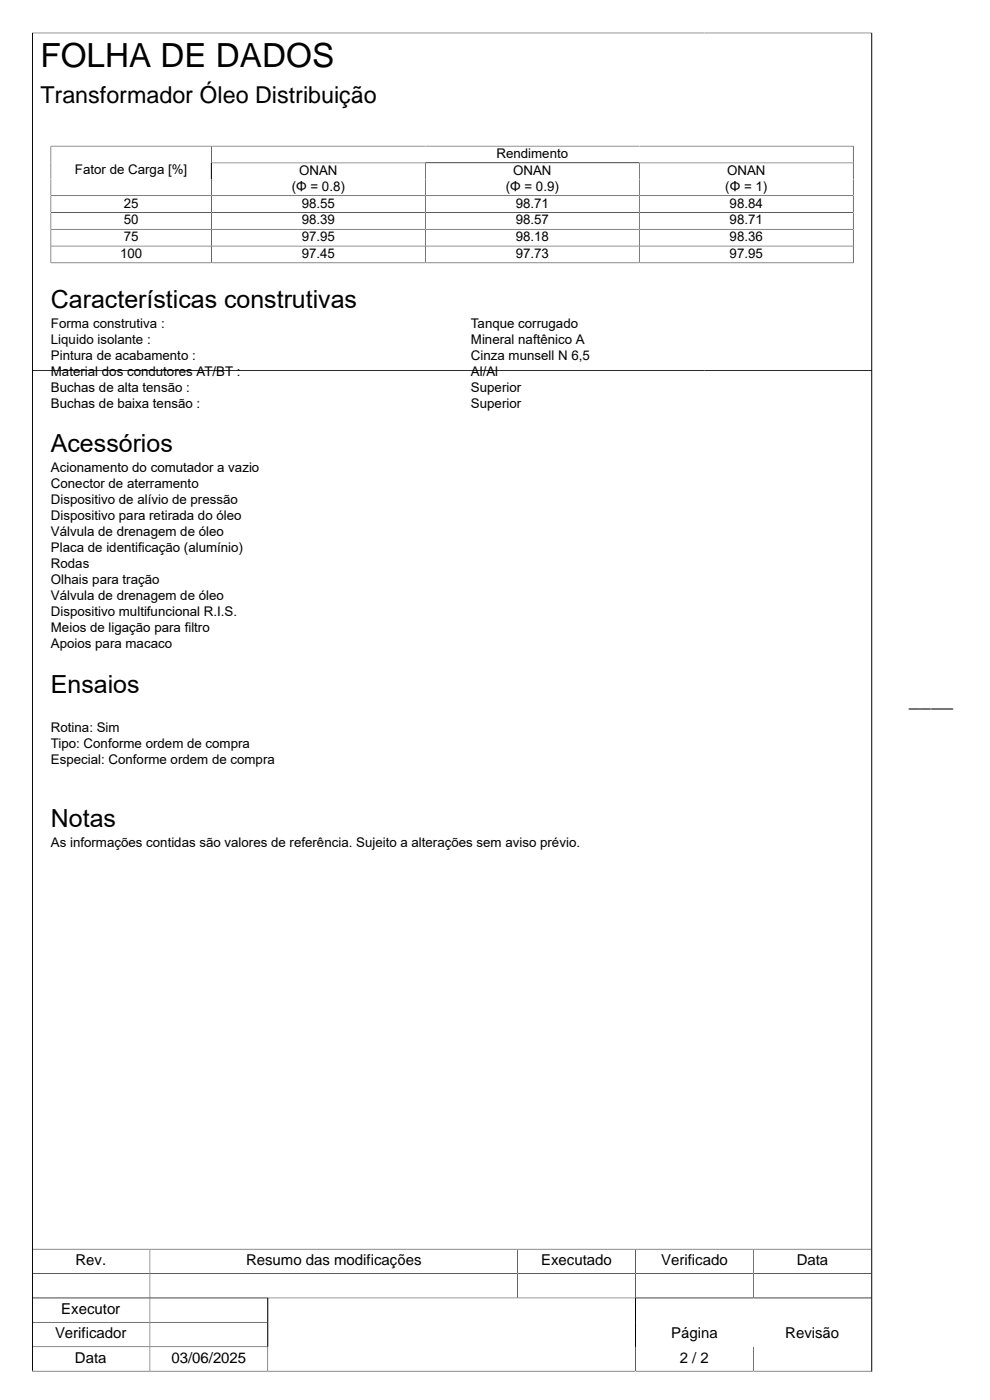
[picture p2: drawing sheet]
<svg xmlns="http://www.w3.org/2000/svg" width="210mm" height="297mm" viewBox="0 0 210 297" stroke-linecap="round" stroke-linejoin="round" font-family="sans-serif">
<defs><g id="words">
<text font-size="7.1" x="8.6" y="14.2">FOLHA DE DADOS</text>
<g font-size="5.3">
<text x="10.8" y="65.3">Características construtivas</text>
<text x="10.8" y="96">Acessórios</text>
<text x="10.8" y="147">Ensaios</text>
<text x="10.8" y="175.5">Notas</text>
</g>
<text font-size="4.9" x="8.6" y="21.9">Transformador Óleo Distribuição</text>
<text font-size="4.2" x="192.8" y="150.1">____</text>
<g font-size="3.2">
<text x="16" y="268.4">Rev.</text>
<text x="52.2" y="268.4">Resumo das modificações</text>
<text x="114.8" y="268.4">Executado</text>
<text x="140.2" y="268.4">Verificado</text>
<text x="169" y="268.4">Data</text>
<text x="13" y="278.8">Executor</text>
<text x="11.7" y="283.9">Verificador</text>
<text x="142.4" y="283.9">Página</text>
<text x="166.6" y="283.9">Revisão</text>
<text x="15.9" y="289.1">Data</text>
<text x="36.4" y="289.1">03/06/2025</text>
<text x="144.2" y="289.1">2 / 2</text>
</g>
<g font-size="2.8">
<text x="105.3" y="33.5">Rendimento</text>
<text x="15.9" y="37">Fator de Carga [%]</text>
<text x="61.9" y="40.5">(Φ = 0.8)</text>
<text x="63.5" y="37.1">ONAN</text>
<text x="107.3" y="40.5">(Φ = 0.9)</text>
<text x="108.8" y="37.1">ONAN</text>
<text x="153.9" y="40.5">(Φ = 1)</text>
<text x="154.2" y="37.1">ONAN</text>
<text x="26.3" y="44">25</text>
<text x="26.3" y="47.6">50</text>
<text x="64" y="44">98.55</text>
<text x="64" y="47.6">98.39</text>
<text x="109.4" y="44">98.71</text>
<text x="109.4" y="47.6">98.57</text>
<text x="154.8" y="44">98.84</text>
<text x="154.8" y="47.6">98.71</text>
<text x="26.3" y="51.2">75</text>
<text x="64" y="51.2">97.95</text>
<text x="109.4" y="51.2">98.18</text>
<text x="154.8" y="51.2">98.36</text>
<text x="25.5" y="54.7">100</text>
<text x="64" y="54.7">97.45</text>
<text x="109.4" y="54.7">97.73</text>
<text x="154.8" y="54.7">97.95</text>
<text x="10.8" y="69.5">Forma construtiva :</text>
<text x="99.9" y="69.5">Tanque corrugado</text>
<text x="10.8" y="72.9">Liquido isolante :</text>
<text x="10.8" y="76.3">Pintura de acabamento :</text>
<text x="99.9" y="72.9">Mineral naftênico A</text>
<text x="99.9" y="76.3">Cinza munsell N 6,5</text>
<text x="10.8" y="79.7">Material dos condutores AT/BT :</text>
<text x="10.8" y="83.1">Buchas de alta tensão :</text>
<text x="99.9" y="79.7">Al/Al</text>
<text x="99.9" y="83.1">Superior</text>
<text x="10.8" y="86.5">Buchas de baixa tensão :</text>
<text x="99.9" y="86.5">Superior</text>
<text x="10.8" y="100.2">Acionamento do comutador a vazio</text>
<text x="10.8" y="103.6">Conector de aterramento</text>
<text x="10.8" y="107">Dispositivo de alívio de pressão</text>
<text x="10.8" y="110.4">Dispositivo para retirada do óleo</text>
<text x="10.8" y="113.8">Válvula de drenagem de óleo</text>
<text x="10.8" y="117.1">Placa de identificação (alumínio)</text>
<text x="10.8" y="120.5">Rodas</text>
<text x="10.8" y="123.9">Olhais para tração</text>
<text x="10.8" y="127.3">Válvula de drenagem de óleo</text>
<text x="10.8" y="130.7">Dispositivo multifuncional R.I.S.</text>
<text x="10.8" y="134.1">Meios de ligação para filtro</text>
<text x="10.8" y="137.5">Apoios para macaco</text>
<text x="10.8" y="155.2">Rotina: Sim</text>
<text x="10.8" y="158.6">Tipo: Conforme ordem de compra</text>
<text x="10.8" y="162">Especial: Conforme ordem de compra</text>
<text x="10.8" y="179.7">As informações contidas são valores de referência. Sujeito a alterações sem aviso prévio.</text>
</g>
</g></defs>
<g fill="none" stroke="#000" stroke-width=".21">
<path d="M6.8 7h178.2M6.9 7v283.8M184.9 7v284M10.7 31h170.4M10.8 30.9v25M44.8 34.6h136.2M44.8 31v24.8M90.2 34.6v21.2M135.6 34.6v21.2M181 30.9v25M10.7 55.8h170.4M10.8 41.5h170.2"/>
<path d="M10.8 45.1h170.2M10.8 48.6h170.2M10.8 52.2h170.2M6.8 78.6h178.2M6.8 265h178M6.8 270.2h178M6.8 275.4h178M31.8 265v25.9M56.8 275.4v15.5M109.8 265v10.4M134.8 265v25.9M159.8 265v10.4"/>
<path d="M6.8 280.5h50M6.8 285.7h50M6.8 290.9h178M159.8 285.7v5.2"/>
</g>
<use href="#words"/>
</svg>
